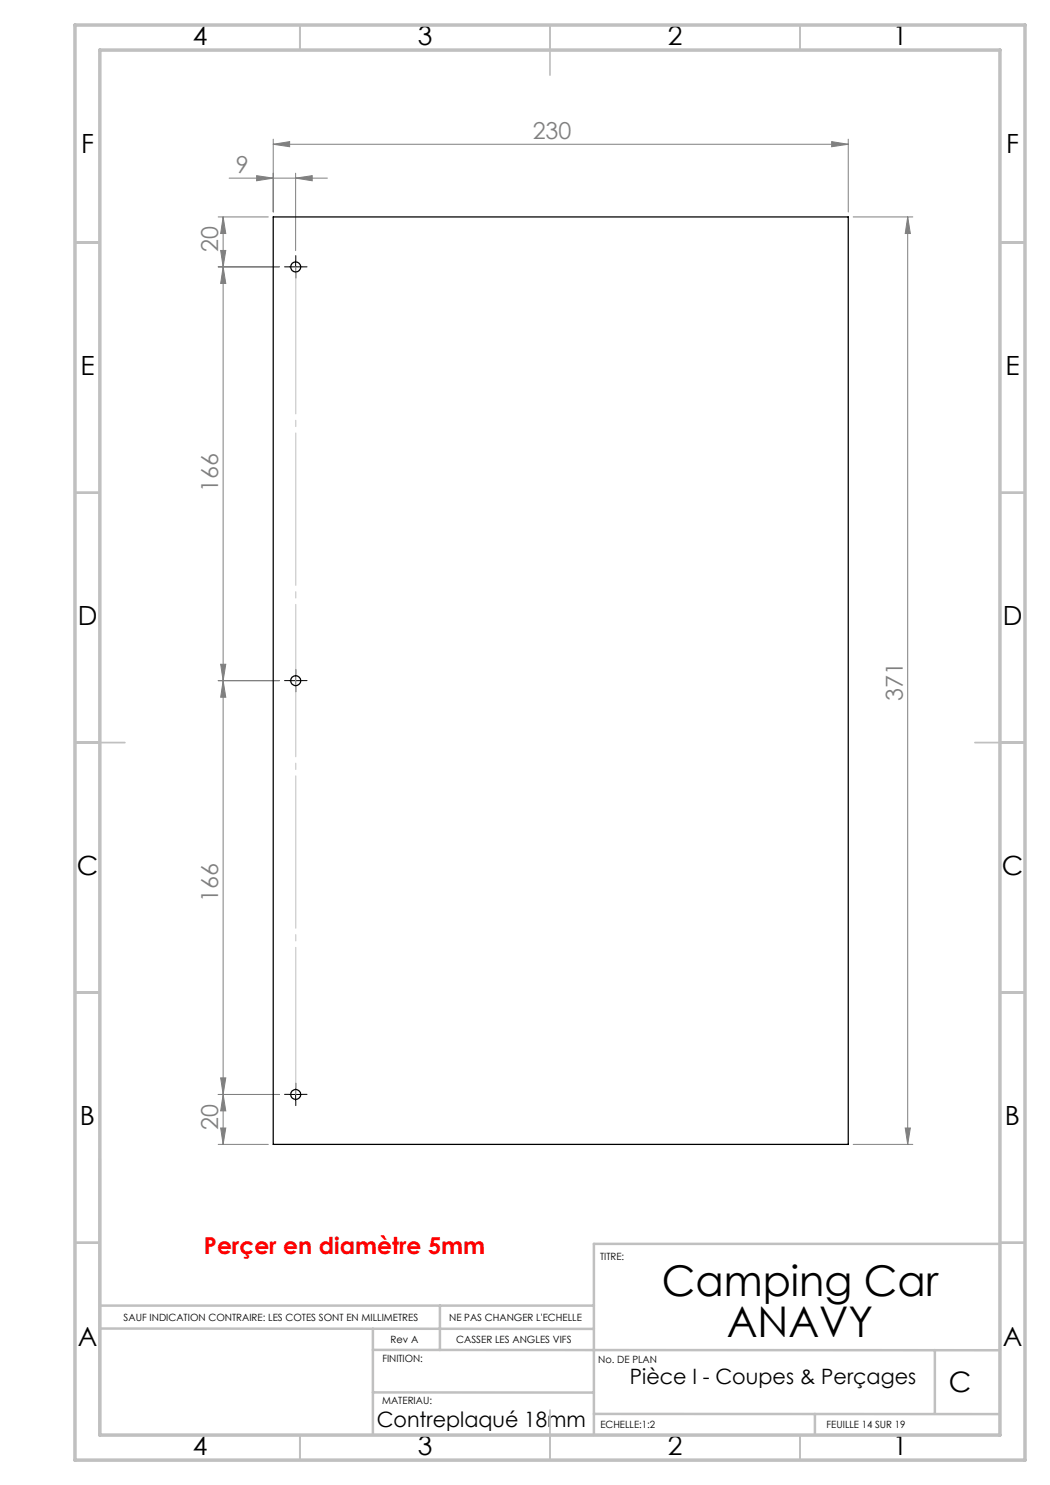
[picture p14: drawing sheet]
<svg xmlns="http://www.w3.org/2000/svg" width="210mm" height="297mm" viewBox="0 0 210 297" stroke-linecap="round" stroke-linejoin="round" font-family="sans-serif">
<defs><g id="words">
<g font-size="8.5">
<text x="132.4" y="259.3">Camping Car</text>
<text x="145.3" y="267.4">ANAVY</text>
</g>
<text font-size="5.6" x="189.8" y="278.5">C</text>
<g font-size="5.3">
<text x="38.5" y="8.9">4</text>
<text x="83.5" y="8.9">3</text>
<text x="133.6" y="8.9">2</text>
<text x="178.6" y="8.9">1</text>
<text x="16.2" y="30.7">F</text>
<text x="201.2" y="30.7">F</text>
<text x="16.1" y="74.9">E</text>
<text x="201.1" y="74.9">E</text>
<text x="15.5" y="124.9">D</text>
<text x="200.5" y="124.9">D</text>
<text x="15.4" y="174.9">C</text>
<text x="200.4" y="174.9">C</text>
<text x="16" y="224.9">B</text>
<text x="201" y="224.9">B</text>
<text x="15.5" y="269.2">A</text>
<text x="200.5" y="269.2">A</text>
<text x="38.5" y="290.9">4</text>
<text x="83.5" y="290.9">3</text>
<text x="133.6" y="290.9">2</text>
<text x="178.6" y="290.9">1</text>
</g>
<g font-size="4.7" fill="#808080">
<text x="106.5" y="27.8">230</text>
<text x="47.2" y="34.6">9</text>
<text x="43.6" y="50.4" transform="rotate(-90 43.6 50.4)">20</text>
<text x="43.6" y="98.5" transform="rotate(-90 43.6 98.5)">166</text>
<text x="180.6" y="140.3" transform="rotate(-90 180.6 140.3)">371</text>
<text x="43.6" y="180.4" transform="rotate(-90 43.6 180.4)">166</text>
<text x="43.6" y="226" transform="rotate(-90 43.6 226)">20</text>
</g>
<text font-size="4.7" fill="#f00" x="40.8" y="250.8">Perçer en diamètre 5mm</text>
<g font-size="4.2">
<text x="126" y="276.8">Pièce I - Coupes &amp; Perçages</text>
<text x="75.4" y="285.4">Contreplaqué 18mm</text>
</g>
<g font-size="2">
<text x="120" y="251.9">TITRE:</text>
<text x="24.7" y="264.2">SAUF INDICATION CONTRAIRE: LES COTES SONT EN MILLIMETRES</text>
<text x="78.1" y="268.6">Rev A</text>
<text x="89.8" y="264.2">NE PAS CHANGER L'ECHELLE</text>
<text x="91.2" y="268.6">CASSER LES ANGLES VIFS</text>
<text x="76.5" y="272.3">FINITION:</text>
<text x="119.6" y="272.5">No. DE PLAN</text>
<text x="76.4" y="280.9">MATERIAU:</text>
<text x="120.1" y="285.6">ECHELLE:1:2</text>
<text x="165.3" y="285.6">FEUILLE 14 SUR 19</text>
</g>
</g></defs>
<g fill="none" stroke="#808080" stroke-width=".2">
<path d="M45.8 35.6h19.7M51.3 35.1l3.3 .5-3.3 .6zM54.6 28.9l3.3-.6v1zM54.6 27.8v14.6M54.6 28.9h115.1M59.1 35.6l3.3-.5v1.1zM59.1 34.6v15.5M166.3 28.3l3.4 .6-3.4 .4zM169.7 27.8v14.6M43.6 43.4h10.1M43.6 53.4h12.3M44.1 50.1h1.1l-.6 3.3z"/>
<path d="M44.6 43.4l.6 3.3h-1.1zM44.6 53.4l.6 3.3h-1.1zM44.6 43.4v185.5M170.6 43.4h12M181.5 43.4l.6 3.3h-1.1zM181.5 43.4v185.5M43.6 136.1h12.3M44.1 132.9h1.1l-.6 3.2zM44.6 136.1l.6 3.3h-1.1zM43.6 218.9h12.3M44.1 215.6h1.1l-.6 3.3zM44.6 218.9l.6 3.3h-1.1z"/>
<path d="M43.6 228.9h10.1M44.1 225.6h1.1l-.6 3.3zM170.6 228.9h12M181 225.6h1.1l-.6 3.3z"/>
</g>
<path d="M57.9 53.4h-1M59.2 52.1v-1M59.2 54.6v1M60.4 53.4h1M57.9 136.1h-1M59.2 134.9v-1M59.2 137.4v1M60.4 136.1h1M57.9 218.9h-1M59.2 217.6v-1M60.4 218.9h1M59.2 220.1v1" fill="none" stroke="#000" stroke-width=".2" stroke-dasharray="30.5 1.3 1.3 1.3"/>
<path d="M57.9 53.4h2.5M59.1 52.1v2.5M57.9 136.1h2.5M59.1 134.9v2.5M57.9 218.9h2.5M59.1 217.6v2.5" fill="none" stroke="#000" stroke-width=".2"/>
<path d="M59.2 53.4v165.5" fill="none" stroke="#c0c0c0" stroke-width=".2" stroke-dasharray="30.5 1.3 1.3 1.3" stroke-dashoffset="1.1"/>
<g fill="none" stroke="#c0c0c0" stroke-width=".35">
<path d="M60 5v5M110 5v10M160 5v5M15 48.5h5M200 48.5h5M15 98.5h5M200 98.5h5M15 148.5h10M195 148.5h10M15 198.5h5M200 198.5h5M15 248.5h5"/>
<path d="M200 248.5h5M60 287v5M110 282v10M160 287v5"/>
</g>
<path d="M20 231.8v55.2M200 248.8h-81.2v38.2M20 261.1h98.8M20 265.7l98.8 .1M74.6 265.7v21.3M74.6 278.5h44.2M74.6 270h125.4M88 261.1v8.9M187 270v12.8M118.8 282.8h81.2M163 282.8v4.2" fill="none" stroke="#c0c0c0" stroke-width=".5"/>
<path d="M15 5h190v287h-190zM20 10h180v277h-180z" fill="none" stroke="#c0c0c0" stroke-width=".7"/>
<g fill="#808080">
<path d="M166.3 28.3l3.4 .6-3.4 .4zM54.6 28.9l3.3-.6v1zM59.1 35.6l3.3-.5v1.1zM51.3 35.1l3.3 .5-3.3 .6z"/>
<path d="M181 225.6h1.1l-.6 3.3zM181.5 43.4l.6 3.3h-1.1z"/>
<path d="M44.6 43.4l.6 3.3h-1.1zM44.1 50.1h1.1l-.6 3.3zM44.6 53.4l.6 3.3h-1.1zM44.1 132.9h1.1l-.6 3.2zM44.6 136.1l.6 3.3h-1.1zM44.1 215.6h1.1l-.6 3.3zM44.6 218.9l.6 3.3h-1.1zM44.1 225.6h1.1l-.6 3.3z"/>
</g>
<g fill="none" stroke="#000" stroke-width=".25">
<path d="M54.6 43.4h115.1v185.5h-115.1z"/>
<circle cx="59.1" cy="53.4" r="1.01"/>
<circle cx="59.1" cy="136.1" r="1"/>
<circle cx="59.1" cy="218.9" r="1.02"/>
</g>
<use href="#words"/>
</svg>
